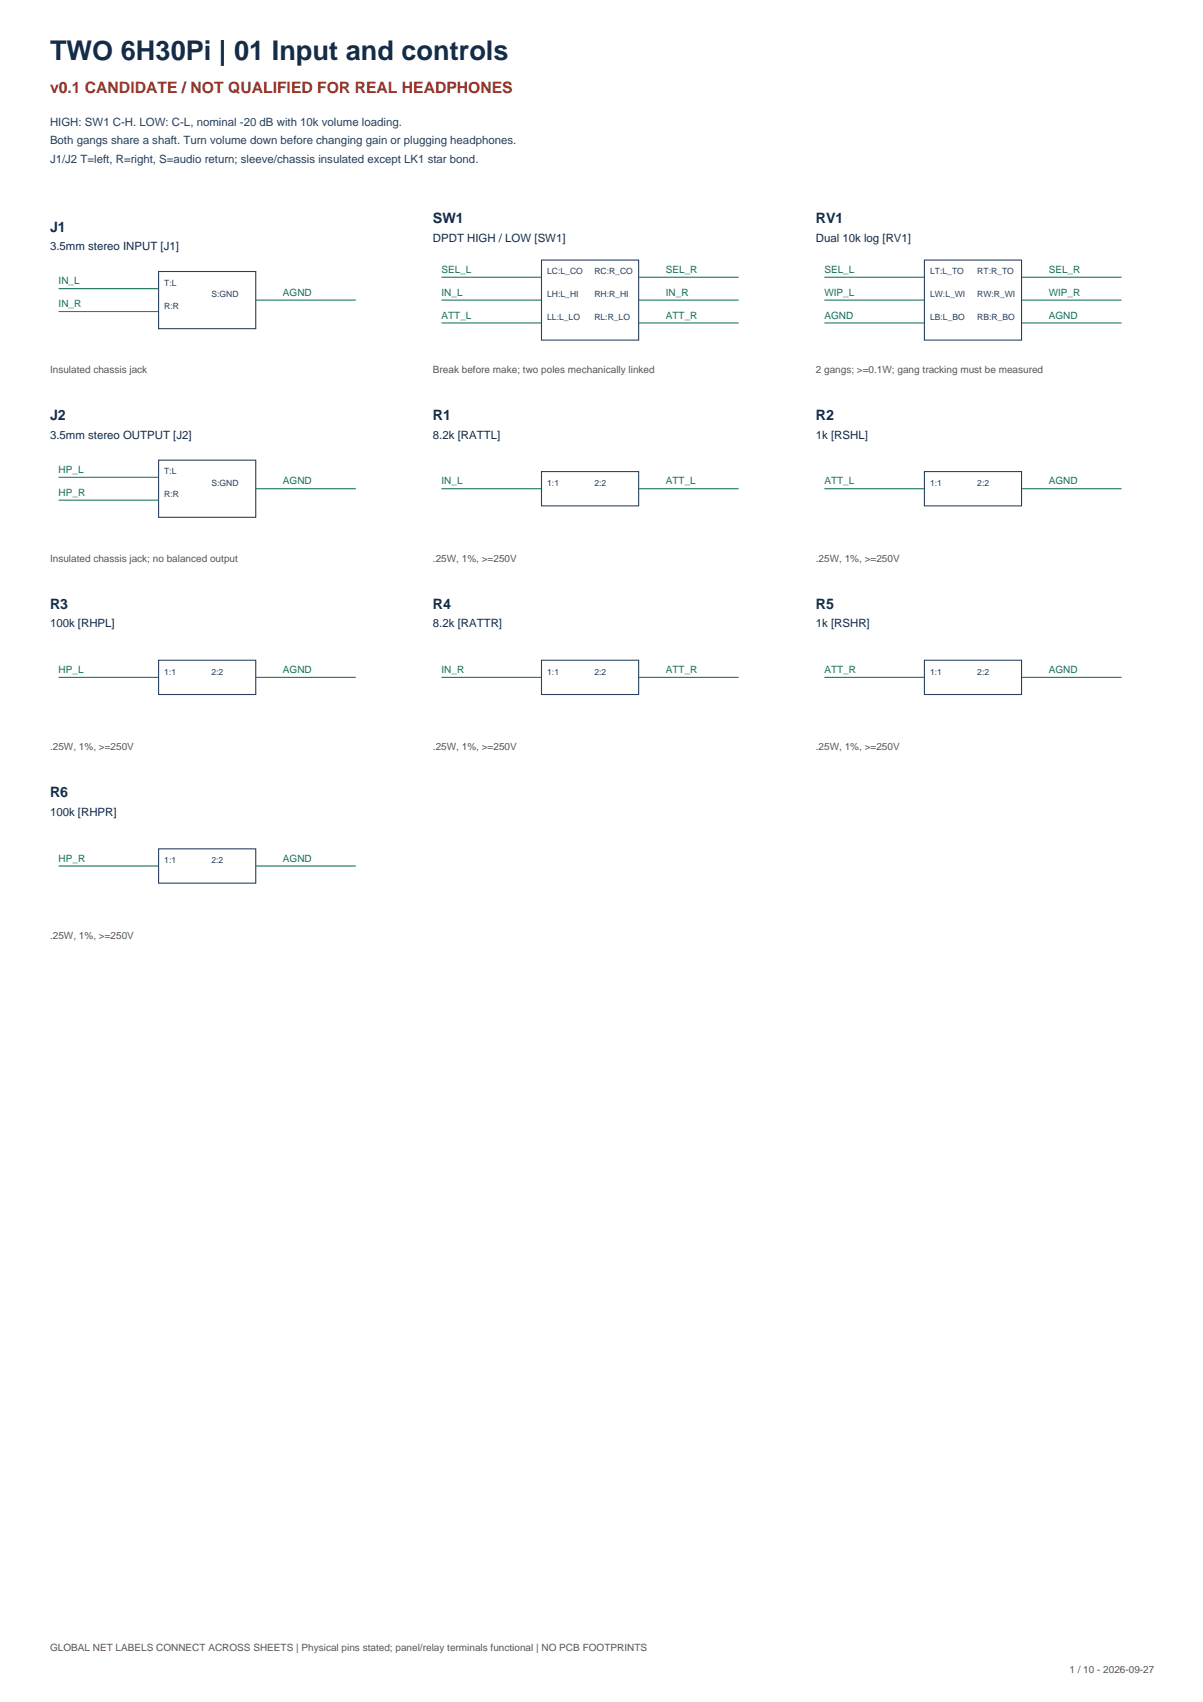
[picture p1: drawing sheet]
<svg xmlns="http://www.w3.org/2000/svg" width="297mm" height="420mm" viewBox="0 0 297 420" stroke-linecap="round" stroke-linejoin="round" font-family="sans-serif">
<defs><g id="words">
<text font-size="6.7" fill="#152c46" x="12.3" y="14.8">TWO 6H30Pi | 01 Input and controls</text>
<text font-size="3.9" fill="#a03022" x="12.3" y="22.9">v0.1 CANDIDATE / NOT QUALIFIED FOR REAL HEADPHONES</text>
<g font-size="3.5" fill="#152c46">
<text x="12.3" y="57.1">J1</text>
<text x="106.9" y="55">SW1</text>
<text x="201.4" y="55">RV1</text>
<text x="12.3" y="103.7">J2</text>
<text x="106.9" y="103.7">R1</text>
<text x="201.4" y="103.7">R2</text>
<text x="12.3" y="150.3">R3</text>
<text x="106.9" y="150.3">R4</text>
<text x="201.4" y="150.3">R5</text>
<text x="12.3" y="196.8">R6</text>
</g>
<g font-size="2.8" fill="#243f60">
<text x="12.3" y="31">HIGH: SW1 C-H. LOW: C-L, nominal -20 dB with 10k volume loading.</text>
<text x="12.3" y="35.6">Both gangs share a shaft. Turn volume down before changing gain or plugging headphones.</text>
<text x="12.3" y="40.2">J1/J2 T=left, R=right, S=audio return; sleeve/chassis insulated except LK1 star bond.</text>
</g>
<g font-size="2.8" fill="#152c46">
<text x="106.9" y="59.6">DPDT HIGH / LOW [SW1]</text>
<text x="201.4" y="59.6">Dual 10k log [RV1]</text>
<text x="12.3" y="61.7">3.5mm stereo INPUT [J1]</text>
<text x="12.3" y="108.3">3.5mm stereo OUTPUT [J2]</text>
<text x="106.9" y="108.3">8.2k [RATTL]</text>
<text x="201.4" y="108.3">1k [RSHL]</text>
<text x="12.3" y="154.9">100k [RHPL]</text>
<text x="106.9" y="154.9">8.2k [RATTR]</text>
<text x="201.4" y="154.9">1k [RSHR]</text>
<text x="12.3" y="201.4">100k [RHPR]</text>
</g>
<g font-size="2.5" fill="#15705b">
<text x="14.5" y="70.2">IN_L</text>
<text x="109" y="67.4">SEL_L</text>
<text x="164.4" y="67.4">SEL_R</text>
<text x="203.6" y="67.4">SEL_L</text>
<text x="258.9" y="67.4">SEL_R</text>
<text x="14.5" y="75.8">IN_R</text>
<text x="69.8" y="73">AGND</text>
<text x="109" y="73">IN_L</text>
<text x="164.4" y="73">IN_R</text>
<text x="203.6" y="73">WIP_L</text>
<text x="258.9" y="73">WIP_R</text>
<text x="109" y="78.7">ATT_L</text>
<text x="164.4" y="78.7">ATT_R</text>
<text x="203.6" y="78.7">AGND</text>
<text x="258.9" y="78.7">AGND</text>
<text x="14.5" y="116.8">HP_L</text>
<text x="69.8" y="119.6">AGND</text>
<text x="109" y="119.6">IN_L</text>
<text x="164.4" y="119.6">ATT_L</text>
<text x="203.6" y="119.6">ATT_L</text>
<text x="258.9" y="119.6">AGND</text>
<text x="14.5" y="122.4">HP_R</text>
<text x="14.5" y="166.2">HP_L</text>
<text x="69.8" y="166.2">AGND</text>
<text x="109" y="166.2">IN_R</text>
<text x="164.4" y="166.2">ATT_R</text>
<text x="203.6" y="166.2">ATT_R</text>
<text x="258.9" y="166.2">AGND</text>
<text x="14.5" y="212.7">HP_R</text>
<text x="69.8" y="212.7">AGND</text>
</g>
<g font-size="2.5" fill="#555">
<text x="12.3" y="92.1">Insulated chassis jack</text>
<text x="106.9" y="92.1">Break before make; two poles mechanically linked</text>
<text x="201.4" y="92.1">2 gangs; &gt;=0.1W; gang tracking must be measured</text>
<text x="12.3" y="138.6">Insulated chassis jack; no balanced output</text>
<text x="106.9" y="138.6">.25W, 1%, &gt;=250V</text>
<text x="201.4" y="138.6">.25W, 1%, &gt;=250V</text>
<text x="12.3" y="185.2">.25W, 1%, &gt;=250V</text>
<text x="106.9" y="185.2">.25W, 1%, &gt;=250V</text>
<text x="201.4" y="185.2">.25W, 1%, &gt;=250V</text>
<text x="12.3" y="231.8">.25W, 1%, &gt;=250V</text>
<text x="12.3" y="407.5">GLOBAL NET LABELS CONNECT ACROSS SHEETS | Physical pins stated; panel/relay terminals functional | NO PCB FOOTPRINTS</text>
<text x="264" y="413.1">1 / 10 - 2026-09-27</text>
</g>
<g font-size="2.1" fill="#243f60">
<text x="40.6" y="70.6">T:L</text>
<text x="135.1" y="67.7">LC:L_CO</text>
<text x="146.8" y="67.7">RC:R_CO</text>
<text x="229.7" y="67.7">LT:L_TO</text>
<text x="241.3" y="67.7">RT:R_TO</text>
<text x="40.6" y="76.2">R:R</text>
<text x="52.2" y="73.4">S:GND</text>
<text x="135.1" y="73.4">LH:L_HI</text>
<text x="146.8" y="73.4">RH:R_HI</text>
<text x="229.7" y="73.4">LW:L_WI</text>
<text x="241.3" y="73.4">RW:R_WI</text>
<text x="135.1" y="79">LL:L_LO</text>
<text x="146.8" y="79">RL:R_LO</text>
<text x="229.7" y="79">LB:L_BO</text>
<text x="241.3" y="79">RB:R_BO</text>
<text x="40.6" y="117.1">T:L</text>
<text x="52.2" y="119.9">S:GND</text>
<text x="135.1" y="119.9">1:1</text>
<text x="146.8" y="119.9">2:2</text>
<text x="229.7" y="119.9">1:1</text>
<text x="241.3" y="119.9">2:2</text>
<text x="40.6" y="122.8">R:R</text>
<text x="40.6" y="166.5">1:1</text>
<text x="52.2" y="166.5">2:2</text>
<text x="135.1" y="166.5">1:1</text>
<text x="146.8" y="166.5">2:2</text>
<text x="229.7" y="166.5">1:1</text>
<text x="241.3" y="166.5">2:2</text>
<text x="40.6" y="213.1">1:1</text>
<text x="52.2" y="213.1">2:2</text>
</g>
</g></defs>
<path d="M39.2 67h23.9v14.1h-23.9zM133.7 64.2h24v19.8h-24zM228.2 64.2h24v19.8h-24zM39.2 113.6h23.9v14.1h-23.9zM133.7 116.4h24v8.5h-24zM228.2 116.4h24v8.5h-24zM39.2 163h23.9v8.4h-23.9zM133.7 163h24v8.4h-24zM228.2 163h24v8.4h-24zM39.2 209.5h23.9v8.5h-23.9z" fill="none" stroke="#243f60" stroke-width=".26"/>
<g fill="none" stroke="#15705b" stroke-width=".26">
<path d="M14.5 71.3h24.7M14.5 76.9h24.7M63.1 74.1h24.7M109 74.1h24.7M109 68.4h24.7M109 79.7h24.7M157.7 74.1h24.7M157.7 68.4h24.7M157.7 79.7h24.7M203.6 74.1h24.6M203.6 68.4h24.6M203.6 79.7h24.6"/>
<path d="M252.2 74.1h24.7M252.2 68.4h24.7M252.2 79.7h24.7M14.5 117.8h24.7M14.5 123.5h24.7M63.1 120.6h24.7M109 120.6h24.7M157.7 120.6h24.7M203.6 120.6h24.6M252.2 120.6h24.7M14.5 167.2h24.7M63.1 167.2h24.7"/>
<path d="M109 167.2h24.7M157.7 167.2h24.7M203.6 167.2h24.6M252.2 167.2h24.7M14.5 213.8h24.7M63.1 213.8h24.7"/>
</g>
<use href="#words"/>
</svg>
